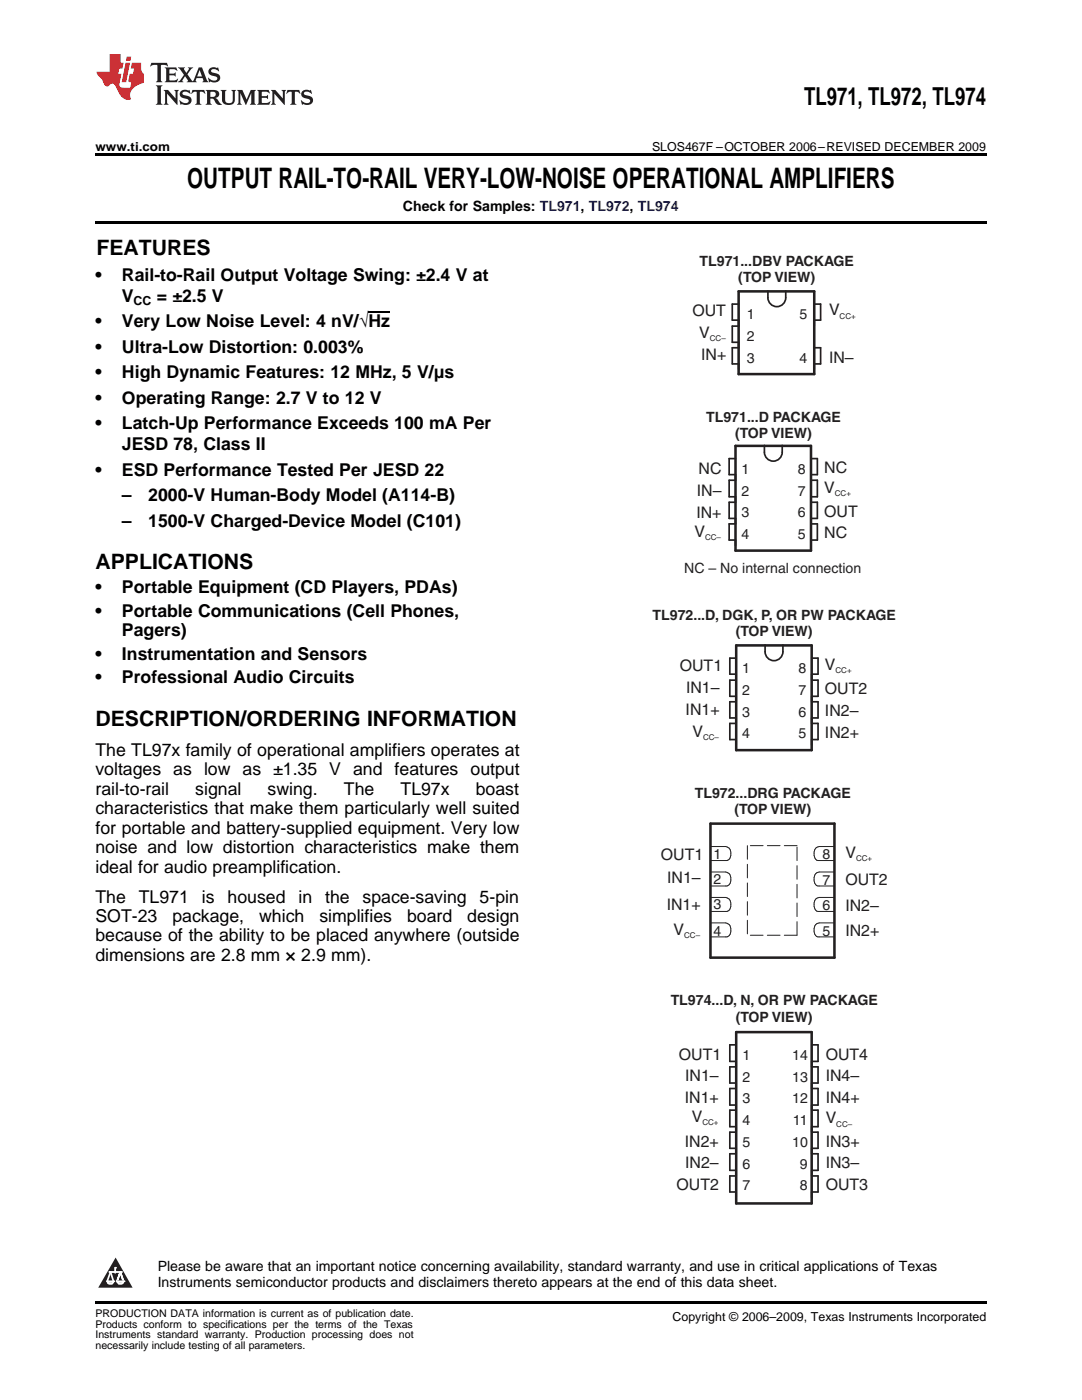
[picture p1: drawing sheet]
<svg xmlns="http://www.w3.org/2000/svg" width="216mm" height="279mm" viewBox="0 0 216 279" stroke-linecap="round" stroke-linejoin="round" font-family="sans-serif">
<defs><g id="words">
<text font-size="5.6" x="37.4" y="37.5">OUTPUT RAIL-TO-RAIL VERY-LOW-NOISE OPERATIONAL AMPLIFIERS</text>
<text font-size="4.9" x="160.4" y="21">TL971, TL972, TL974</text>
<g font-size="4.2">
<text x="19.2" y="50.9">FEATURES</text>
<text x="19" y="113.6">APPLICATIONS</text>
<text x="19" y="144.9">DESCRIPTION/ORDERING INFORMATION</text>
</g>
<g font-size="3.5">
<text x="19" y="56">•</text>
<text x="24.3" y="56">Rail-to-Rail Output Voltage Swing: ±2.4 V at</text>
<text x="19" y="65.3">•</text>
<text x="24.3" y="60.3">V</text>
<text x="24.3" y="65.3">Very Low Noise Level: 4 nV/√Hz</text>
<text x="31.3" y="60.3">= ±2.5 V</text>
<text x="19" y="70.4">•</text>
<text x="24.3" y="70.4">Ultra-Low Distortion: 0.003%</text>
<text x="19" y="75.5">•</text>
<text x="24.3" y="75.5">High Dynamic Features: 12 MHz, 5 V/μs</text>
<text x="19" y="80.6">•</text>
<text x="24.3" y="80.6">Operating Range: 2.7 V to 12 V</text>
<text x="19" y="85.7">•</text>
<text x="24.3" y="85.7">Latch-Up Performance Exceeds 100 mA Per</text>
<text x="24.3" y="89.9">JESD 78, Class II</text>
<text x="19" y="95">•</text>
<text x="24.3" y="95">ESD Performance Tested Per JESD 22</text>
<text x="24.3" y="100">–</text>
<text x="29.6" y="100">2000-V Human-Body Model (A114-B)</text>
<text x="24.3" y="105.1">–</text>
<text x="29.6" y="105.1">1500-V Charged-Device Model (C101)</text>
<text x="19" y="118.3">•</text>
<text x="24.3" y="118.3">Portable Equipment (CD Players, PDAs)</text>
<text x="19" y="123">•</text>
<text x="24.3" y="123">Portable Communications (Cell Phones,</text>
<text x="19" y="131.7">•</text>
<text x="24.3" y="126.9">Pagers)</text>
<text x="24.3" y="131.7">Instrumentation and Sensors</text>
<text x="19" y="136.4">•</text>
<text x="24.3" y="136.4">Professional Audio Circuits</text>
<text x="19" y="150.8">The TL97x family of operational amplifiers operates at</text>
<text x="19" y="154.7">voltages as low as ±1.35 V and features output</text>
<text x="19" y="158.6">rail-to-rail</text>
<text x="39" y="158.6">signal</text>
<text x="53.4" y="158.6">swing.</text>
<text x="68.6" y="158.6">The</text>
<text x="79.9" y="158.6">TL97x</text>
<text x="94.9" y="158.6">boast</text>
<text x="19" y="162.5">characteristics that make them particularly well suited</text>
<text x="19" y="166.4">for portable and battery-supplied equipment. Very low</text>
<text x="19" y="170.3">noise and low distortion characteristics make them</text>
<text x="19" y="174.1">ideal for audio preamplification.</text>
<text x="19" y="180.1">The</text>
<text x="19" y="184">SOT-23</text>
<text x="27.7" y="180.1">TL971</text>
<text x="34.4" y="184">package,</text>
<text x="40.3" y="180.1">is</text>
<text x="45.4" y="180.1">housed</text>
<text x="51.7" y="184">which</text>
<text x="59.5" y="180.1">in</text>
<text x="63.7" y="184">simplifies</text>
<text x="64.9" y="180.1">the</text>
<text x="72.3" y="180.1">space-saving</text>
<text x="81.2" y="184">board</text>
<text x="93.2" y="184">design</text>
<text x="95.7" y="180.1">5-pin</text>
<text x="19" y="187.9">because of the ability to be placed anywhere (outside</text>
<text x="19" y="191.8">dimensions are 2.8 mm × 2.9 mm).</text>
</g>
<g font-size="3.2" fill="#231f20">
<text x="138.2" y="63">OUT</text>
<text x="165.4" y="62.9">V</text>
<text x="139.5" y="67.4">V</text>
<text x="139.9" y="71.8">IN+</text>
<text x="165.4" y="72.4">IN–</text>
<text x="139.4" y="94.6">NC</text>
<text x="164.5" y="94.4">NC</text>
<text x="139" y="99">IN–</text>
<text x="164.5" y="98.3">V</text>
<text x="138.6" y="107.2">V</text>
<text x="138.9" y="103.4">IN+</text>
<text x="164.5" y="103.1">OUT</text>
<text x="164.5" y="107.4">NC</text>
<text x="135.6" y="133.9">OUT1</text>
<text x="164.6" y="133.7">V</text>
<text x="136.8" y="142.7">IN1+</text>
<text x="136.9" y="138.3">IN1–</text>
<text x="164.6" y="138.5">OUT2</text>
<text x="164.6" y="142.9">IN2–</text>
<text x="138.2" y="147">V</text>
<text x="164.6" y="147.2">IN2+</text>
<text x="131.9" y="171.6">OUT1</text>
<text x="168.7" y="171.1">V</text>
<text x="133.1" y="176.3">IN1–</text>
<text x="168.7" y="176.6">OUT2</text>
<text x="133" y="181.6">IN1+</text>
<text x="168.7" y="181.7">IN2–</text>
<text x="134.4" y="186.6">V</text>
<text x="168.7" y="186.8">IN2+</text>
<text x="135.5" y="211.5">OUT1</text>
<text x="136.7" y="215.8">IN1–</text>
<text x="164.8" y="211.5">OUT4</text>
<text x="164.8" y="215.8">IN4–</text>
<text x="136.6" y="220.2">IN1+</text>
<text x="164.8" y="220.2">IN4+</text>
<text x="138" y="223.9">V</text>
<text x="164.8" y="224.2">V</text>
<text x="136.6" y="228.8">IN2+</text>
<text x="136.7" y="233.2">IN2–</text>
<text x="164.8" y="228.8">IN3+</text>
<text x="164.8" y="233.2">IN3–</text>
<text x="135" y="237.5">OUT2</text>
<text x="164.8" y="237.5">OUT3</text>
</g>
<g font-size="2.8">
<text x="80.4" y="42.1">Check for Samples: TL971, TL972, TL974</text>
<text x="31.5" y="253.6">Please be aware that an important notice concerning availability, standard warranty, and use in critical applications of Texas</text>
<text x="31.5" y="256.8">Instruments semiconductor products and disclaimers thereto appears at the end of this data sheet.</text>
</g>
<g font-size="2.8" fill="#231f20">
<text x="139.6" y="53">TL971...DBV PACKAGE</text>
<text x="147.3" y="56.4">(TOP VIEW)</text>
<text x="149" y="63.7">1</text>
<text x="159.5" y="63.7">5</text>
<text x="149" y="68.1">2</text>
<text x="149" y="72.4">3</text>
<text x="159.5" y="72.4">4</text>
<text x="140.9" y="84.1">TL971...D PACKAGE</text>
<text x="146.7" y="87.5">(TOP VIEW)</text>
<text x="148" y="94.6">1</text>
<text x="159.2" y="94.6">8</text>
<text x="148" y="98.9">2</text>
<text x="159.2" y="98.9">7</text>
<text x="148" y="103.2">3</text>
<text x="148" y="107.5">4</text>
<text x="159.2" y="103.2">6</text>
<text x="159.2" y="107.5">5</text>
<text x="136.5" y="114.3">NC – No internal connection</text>
<text x="130.2" y="123.7">TL972...D, DGK, P, OR PW PACKAGE</text>
<text x="146.8" y="127">(TOP VIEW)</text>
<text x="148.1" y="134.4">1</text>
<text x="159.3" y="134.4">8</text>
<text x="148.1" y="138.7">2</text>
<text x="148.1" y="143">3</text>
<text x="159.3" y="138.7">7</text>
<text x="159.3" y="143">6</text>
<text x="148.1" y="147.3">4</text>
<text x="159.3" y="147.3">5</text>
<text x="138.6" y="159.2">TL972...DRG PACKAGE</text>
<text x="146.5" y="162.5">(TOP VIEW)</text>
<text x="142.4" y="171.5">1</text>
<text x="164.1" y="171.5">8</text>
<text x="142.4" y="176.4">2</text>
<text x="164.1" y="176.6">7</text>
<text x="142.4" y="181.5">3</text>
<text x="164.1" y="181.6">6</text>
<text x="142.4" y="186.7">4</text>
<text x="164.1" y="186.7">5</text>
<text x="133.8" y="200.6">TL974...D, N, OR PW PACKAGE</text>
<text x="146.8" y="204">(TOP VIEW)</text>
<text x="148.2" y="211.6">1</text>
<text x="148.2" y="215.9">2</text>
<text x="158.1" y="211.6">14</text>
<text x="158.1" y="215.9">13</text>
<text x="148.2" y="220.2">3</text>
<text x="158.1" y="220.2">12</text>
<text x="148.2" y="224.6">4</text>
<text x="158.2" y="224.6">11</text>
<text x="148.2" y="228.9">5</text>
<text x="148.2" y="233.2">6</text>
<text x="158.1" y="228.9">10</text>
<text x="159.6" y="233.2">9</text>
<text x="148.2" y="237.6">7</text>
<text x="159.6" y="237.6">8</text>
</g>
<g font-size="2.5">
<text x="19" y="30.1">www.ti.com</text>
<text x="130.1" y="30.1">SLOS467F –OCTOBER 2006–REVISED DECEMBER 2009</text>
<text x="26.7" y="61">CC</text>
<text x="134.2" y="263.6">Copyright © 2006–2009, Texas Instruments Incorporated</text>
</g>
<g font-size="2.1">
<text x="19" y="262.9">PRODUCTION DATA information is current as of publication date.</text>
<text x="19" y="265">Products conform to specifications per the terms of the Texas</text>
<text x="19" y="267.1">Instruments standard warranty. Production processing does not</text>
<text x="19" y="269.2">necessarily include testing of all parameters.</text>
</g>
<g font-size="1.6" fill="#231f20">
<text x="167.5" y="63.6">CC+</text>
<text x="141.6" y="68">CC–</text>
<text x="166.6" y="98.9">CC+</text>
<text x="140.7" y="107.8">CC–</text>
<text x="166.7" y="134.3">CC+</text>
<text x="140.3" y="147.6">CC–</text>
<text x="170.8" y="171.8">CC+</text>
<text x="136.5" y="187.3">CC–</text>
<text x="140.2" y="224.6">CC+</text>
<text x="166.9" y="224.8">CC–</text>
</g>
<text font-size=".4" fill="#fff" x="19" y="50.8">1</text>
</g></defs>
<path d="M30.2 12.5l-.2 .8a1.31 1.31 0 0 1 1.4-.3v2.9l-.3 .5h1.3l-.3-.5v-2.7l.3-.2a1.09 1.09 0 0 1 1.1 .3l-.2-.8zM32.9 13.5l.3 .4v2l-.3 .5h2.4l.2-.7a1.48 1.48 0 0 1-1.7 .3v-1l1 .1 .2 .2v-.9l-.2 .3h-1v-.7l.2-.2a1.73 1.73 0 0 1 1.4 .3l-.2-.6zM35.5 13.5l1.2 1.4-.7 1-.5 .5h1.1l-.2-.3 .5-.9 .6 1-.2 .2h2l-.3-.3 .2-.5h1.2l.2 .5-.2 .3h1.2l-.3-.4-1-2.5h-.6l-1.3 2.7-1-1.4 1.1-1.3h-1l.2 .2-.5 .9-.5-.9 .2-.2zM39.8 14l.5 1.3h-1zM41.9 13.6a.83 .83 0 0 0-.3 1 .83 .83 0 0 0 .8 .5l.8 .2 .2 .3a1 1 0 0 1-1 .5 1 1 0 0 1-.8-.6l.1 .9 .2-.1a1.65 1.65 0 0 0 2-.4 .89 .89 0 0 0-.8-1.3l-.8-.2-.2-.2a.91 .91 0 0 1 1.6 .1l-.2-.8h-.4a1.34 1.34 0 0 0-1.2 .1zM31.1 17l.3 .5v2.9l-.3 .5h1.3l-.3-.5v-2.9l.3-.5zM32.7 17.9l.2 .5v2l-.2 .5h.9l-.3-.5 .1-1.7 2 2.2v-2.5l.3-.5h-.9l.2 .3v1.4l-1.5-1.7zM36.2 18.1a.83 .83 0 0 0-.3 1 .83 .83 0 0 0 .8 .5l.8 .2 .2 .3a1 1 0 0 1-1 .5 1 1 0 0 1-.8-.6l.1 .9 .2-.1a1.66 1.66 0 0 0 2-.5 .89 .89 0 0 0-.9-1.2l-.7-.2-.2-.3a.91 .91 0 0 1 1.6 .2l-.2-.9-.4 .1a1.36 1.36 0 0 0-1.2 .1zM38.4 17.9l-.2 .9a.61 .61 0 0 1 1.1-.3v1.9l-.4 .5h1.3l-.3-.5v-1.9l.2-.2a.81 .81 0 0 1 .8 .5l-.1-.9zM41 17.9l.3 .5v2l-.3 .5h1.3l-.3-.3v-.9a.72 .72 0 0 1 .9 .6 .85 .85 0 0 0 1.4 .5l-.5-.3-.5-.7-.3-.3a.78 .78 0 0 0 .7-.7 .78 .78 0 0 0-.7-.8zM42 18.4l.2-.1a.6 .6 0 0 1 .7 .1 .6 .6 0 0 1 .1 .7l-.2 .2h-.8zM44 17.9l.3 .3a3.4 3.4 0 0 0 .3 2.4 1.57 1.57 0 0 0 2.2-.3l.1-2.1 .2-.3h-1l.3 .5v1.5a.76 .76 0 0 1-.7 .7 .76 .76 0 0 1-.8-.7v-1.5l.3-.5zM47.3 17.9l.3 .5v2l-.3 .5h.9l-.2-.5v-1.8l1 2.4 1.1-2.4v1.8l-.2 .5h1.2l-.3-.5v-2l.3-.5h-1.1l-.8 2-.8-2zM51.3 17.9l.3 .5v2l-.3 .5h2.4l.2-.7a1.49 1.49 0 0 1-1.6 .3l-.1-1 1 .1 .3 .2v-.9l-.3 .3h-1v-.7l.3-.2a1.73 1.73 0 0 1 1.4 .3l-.3-.7zM54.1 17.9l.3 .5v2l-.3 .5h1l-.4-.5 .1-1.7 2 2.2v-2.5l.3-.5h-.9l.2 .3v1.4l-1.5-1.7zM57.4 17.9l-.2 .9a.8 .8 0 0 1 1-.5v2.1l-.3 .5h1.3l-.4-.5v-1.9l.2-.2a.81 .81 0 0 1 .9 .5l-.2-.9zM60.4 18.1a.83 .83 0 0 0-.3 1 .83 .83 0 0 0 .8 .5l.8 .2 .2 .3a1 1 0 0 1-1 .5 1 1 0 0 1-.8-.6l.2 .9 .1-.1a1.66 1.66 0 0 0 2-.5 .89 .89 0 0 0-.8-1.2l-.8-.2-.2-.3a.91 .91 0 0 1 1.6 .2l-.2-.9-.3 .1a1.35 1.35 0 0 0-1.3 .1z" fill="#231f20"/>
<path d="M21.9 10.8v3.5h-2.6a2.13 2.13 0 0 0 .9 1.4l.4 .6a.94 .94 0 0 0 1.1 .9 .75 .75 0 0 1 .6-.5 .75 .75 0 0 1 .7 .4l.5 1a2.1 2.1 0 0 0 2.6 1.7 2.2 2.2 0 0 1 1.7-3l.9-.3v-1.8a1.16 1.16 0 0 1-.5-1v-1.2h-1.9l-.2 1.2h.7l-.3 1h-.6l-.3 1.3v.3l.6 .1-.2 1.1h-.9a.93 .93 0 0 1-1.3-.8l.4-2h-.6l.2-1h.6l.3-1.2h-.6v-1.7zM25.1 12.5l-.8 3.9h.9l.7-3.9zM25.3 11.3l-.2 .9h.9l.2-.9z" fill="#ee1d23"/>
<path d="M23.1 251l3.4 6h-6.9z" fill="#231f20"/>
<path d="M21.4 255.7h1.2l-.3 .5h-.3a.55 .55 0 0 1-.6-.5z" fill-rule="evenodd" fill="#fff"/>
<path d="M21.4 255.7h1.2l-.3 .5h-.3a.55 .55 0 0 1-.6-.5z" fill="none" stroke="#231f20" stroke-width=".34"/>
<path d="M21.4 255.7l1.2 .1-.3 .4h-.5z" fill="none" stroke="#fff" stroke-width=".34"/>
<path d="M23 253.9h.1" fill="none" stroke="#fff" stroke-width=".34"/>
<path d="M23 253v.9z" fill="#fff"/>
<path d="M23 253v.9z" fill="none" stroke="#fff" stroke-width=".34"/>
<circle cx="23" cy="253" r=".17" fill="#fff"/>
<path d="M21.9 253.9h.1" fill="none" stroke="#fff" stroke-width=".34"/>
<path d="M21.9 253.9h2.3z" fill="#fff"/>
<path d="M21.9 253.9h2.3z" fill="none" stroke="#fff" stroke-width=".34"/>
<circle cx="24.2" cy="253.9" r=".17" fill="#fff"/>
<path d="M23.3 255.7h.1" fill="none" stroke="#fff" stroke-width=".34"/>
<path d="M24 253.9l-.7 1.8z" fill="#fff"/>
<path d="M24 253.9l-.7 1.8z" fill="none" stroke="#fff" stroke-width=".34"/>
<path d="M24 253.9l.7 1.8z" fill="#fff"/>
<path d="M24 253.9l.7 1.8z" fill="none" stroke="#fff" stroke-width=".34"/>
<path d="M24.6 255.7h.1" fill="none" stroke="#fff" stroke-width=".34"/>
<circle cx="21.4" cy="255.7" r=".17" fill="#fff"/>
<path d="M22.1 253.9l-.7 1.8z" fill="#fff"/>
<path d="M22.1 253.9l-.7 1.8z" fill="none" stroke="#fff" stroke-width=".34"/>
<path d="M22.1 253.9l.5 1.8z" fill="#fff"/>
<path d="M22.1 253.9l.5 1.8z" fill="none" stroke="#fff" stroke-width=".34"/>
<circle cx="22.6" cy="255.7" r=".17" fill="#fff"/>
<path d="M23.4 255.7h1.3a.65 .65 0 0 1-.7 .5 .65 .65 0 0 1-.6-.5z" fill-rule="evenodd" fill="#fff"/>
<path d="M23.4 255.7h1.3a.65 .65 0 0 1-.7 .5 .65 .65 0 0 1-.6-.5z" fill="none" stroke="#231f20" stroke-width=".34"/>
<path d="M23.4 255.7h1.3l-.4 .5h-.6z" fill="none" stroke="#fff" stroke-width=".34"/>
<path d="M23.3 255.7h.1" fill="none" stroke="#fff" stroke-width=".34"/>
<circle cx="24.7" cy="255.7" r=".17" fill="#fff"/>
<g fill="none" stroke="#231f20" stroke-width=".34">
<path d="M153.2 58a2.6 2.6 0 0 0 .9 3 1.77 1.77 0 0 0 2.7-1.6v-1.4M147.4 60.7h-1.3v3.2h1.3v1.2h-1.3v3.2h1.3v1.1h-1.3v3.2h1.3v1.1M162.5 60.7h1.2v3.2h-1.2v1.2M162.5 69.4h1.2v3.2h-1.2v1.1M146.8 91.5h-1.3v3.2h1.3v1.1h-1.3v3.3h1.3v1.1h-1.3v3.3h1.3v1.1h-1.3v3.2h1.3v1.1M152.5 88.9a2.62 2.62 0 0 0 .9 2.9 1.78 1.78 0 0 0 2.7-1.5v-1.4M161.8 91.5h1.3v3.2h-1.3v1.1h1.3v3.3h-1.3v1.1h1.3v3.3h-1.3v1.1h1.3v3.2h-1.3v1.1M146.9 131.3h-1.3v3.2h1.3v1.2h-1.3v3.3h1.3v1.1h-1.3v3.2h1.3v1.1h-1.3v3.2h1.3v1.1M152.7 128.7a2.62 2.62 0 0 0 .8 2.9 1.78 1.78 0 0 0 2.7-1.5v-1.4M162 131.3h1.2v3.2h-1.2v1.2h1.2v3.3h-1.2v1.1h1.2v3.2h-1.2v1.1h1.2v3.2h-1.2v1.1M146.9 208.5h-1.3v3.3h1.3v1.1h-1.3v3.2h1.3v1.1h-1.3v3.3h1.3v1.1h-1.3v3.3h1.3v1M162 208.5h1.2v3.3h-1.2v1.1h1.2v3.2h-1.2v1.1h1.2v3.3h-1.2v1.1h1.2v3.3h-1.2v1"/>
<path d="M146.9 225.9h-1.3v3.3h1.3v1.1h-1.3v3.3h1.3v1.1h-1.3v3.2h1.3v1.1M162 225.9h1.2v3.3h-1.2v1.1h1.2v3.3h-1.2v1.1h1.2v3.2h-1.2v1.1"/>
</g>
<path d="M147.4 58.1h15.1v16.6h-15.1zM146.8 89h15v20.9h-15zM146.9 128.8h15.1v20.9h-15.1zM141.8 164.4h24.7v26.7h-24.7zM146.9 206h15.1v34.2h-15.1z" fill="none" stroke="#231f20" stroke-width=".51"/>
<path d="M159 168.8h-9.9M159 186.6h-9.9" fill="none" stroke="#231f20" stroke-width=".2" stroke-dasharray="2.5 .8"/>
<g fill="none" stroke="#231f20" stroke-width=".2" stroke-dasharray="2.7 1">
<path d="M144.8 176.8h.3M144.8 171.7h.3M145.1 179.2l-.3-.1M145.1 176.8l.1-.1M145.1 174.1l-.3-.1M145.1 171.7h.1M145.1 169l-.3-.1M145.2 179.3l-.1-.1M145.2 174.2l-.1-.1M145.2 169.1l-.1-.1M145.7 176.3l.1-.2M145.7 171.2l.1-.2"/>
<path d="M145.8 179.9l-.1-.2M145.8 176.1v-.3M145.8 174.9l-.1-.3M145.8 171v-.3M145.8 169.8l-.1-.3M145.8 175.1v-.2M145.8 170v-.2M149.1 168.8v17.8M162.4 170.7l.1 .3M162.4 175.8l.1 .3M162.5 169.8l-.1 .2M162.5 171l.1 .2"/>
<path d="M162.5 174.9l-.1 .2M162.5 176.1l.1 .2M162.5 179.9l-.1 .3M162.6 169.5l-.1 .3M162.6 174.6l-.1 .3M162.6 179.7l-.1 .2M162.8 171.5l.1 .2M162.8 176.6l.1 .1M162.9 169.1l-.1 .2M162.9 171.7h.3M162.9 174.2l-.1 .2M162.9 176.7l.3 .1"/>
<path d="M162.9 179.3l-.1 .1M163.2 169l-.3 .1M163.2 171.7h.3M163.2 174.1l-.3 .1M163.2 176.8h.3M163.2 179.2l-.3 .1M163.5 168.9l-.3 .1M163.5 174l-.3 .1M163.5 179.1l-.3 .1M144.8 187h.3M144.8 181.9h.3M145.1 187l.1-.1"/>
<path d="M145.1 184.3l-.3-.1M145.1 181.9l.1-.1M145.2 184.4l-.1-.1M145.7 186.5l.1-.3M145.7 181.4l.1-.3M145.8 186.2v-.2M145.8 185l-.1-.2M145.8 181.1v-.2M145.8 185.3v-.3M145.8 180.2v-.3M159 186.6v-17.8M162.4 180.9l.1 .2"/>
<path d="M162.4 186l.1 .2M162.5 181.1l.1 .3M162.5 185l-.1 .3M162.5 186.2l.1 .3M162.6 184.8l-.1 .2M162.8 181.6l.1 .2M162.8 186.7l.1 .2M162.9 181.8l.3 .1M162.9 184.4l-.1 .1M162.9 186.9l.3 .1M163.2 181.9h.3M163.2 184.3l-.3 .1"/>
<path d="M163.2 187h.3M163.5 184.2l-.3 .1"/>
</g>
<g fill="none" stroke="#231f20" stroke-width=".2" stroke-dasharray=".3 .2">
<path d="M145.2 176.7l.3-.1M145.2 171.7l.3-.2M145.5 179.4l-.3-.1M145.5 176.6l.2-.3M145.5 174.4l-.3-.2M145.5 171.5l.2-.3M145.5 169.3l-.3-.2M145.7 179.7l-.2-.3M145.7 174.6l-.2-.2M145.7 169.5l-.2-.2M145.8 175.8v-.3M145.8 175.5v-.4"/>
<path d="M145.8 170.7v-.3M145.8 170.4v-.4M162.4 170v.4M162.4 170.4v.3M162.4 175.1v.4M162.4 175.5v.3M162.6 171.2l.2 .3M162.6 176.3l.2 .3M162.8 169.3l-.2 .2M162.8 174.4l-.2 .2M162.8 179.4l-.2 .3M145.2 186.9l.3-.2"/>
<path d="M145.2 181.8l.3-.2M145.5 186.7l.2-.2M145.5 184.5l-.3-.1M145.5 181.6l.2-.2M145.7 184.8l-.2-.3M145.8 186v-.4M145.8 185.6v-.3M145.8 180.9v-.3M145.8 180.6v-.4M162.4 180.2v.4M162.4 180.6v.3M162.4 185.3v.3"/>
<path d="M162.4 185.6v.4M162.6 181.4l.2 .2M162.6 186.5l.2 .2M162.8 184.5l-.2 .3"/>
</g>
<g fill="none" stroke="#231f20" stroke-width=".2" stroke-dasharray="3 1">
<path d="M141.8 176.8h3M141.8 171.7h3M144.8 179.1h-3M144.8 174h-3M144.8 168.9h-3M163.5 168.9h3M163.5 171.7h3M163.5 176.8h3M163.5 174h3M163.5 179.1h3M141.8 187h3M141.8 181.9h3"/>
<path d="M144.8 184.2h-3M163.5 181.9h3M163.5 187h3M163.5 184.2h3"/>
</g>
<path d="M19 30.6h177.8v.5h-177.8zM19 44.1h177.8v.5h-177.8zM19 259.7h177.8v.5h-177.8z" fill="#000"/>
<path d="M73.5 62.2h4.3" fill="none" stroke="#000" stroke-width=".25"/>
<use href="#words"/>
</svg>
